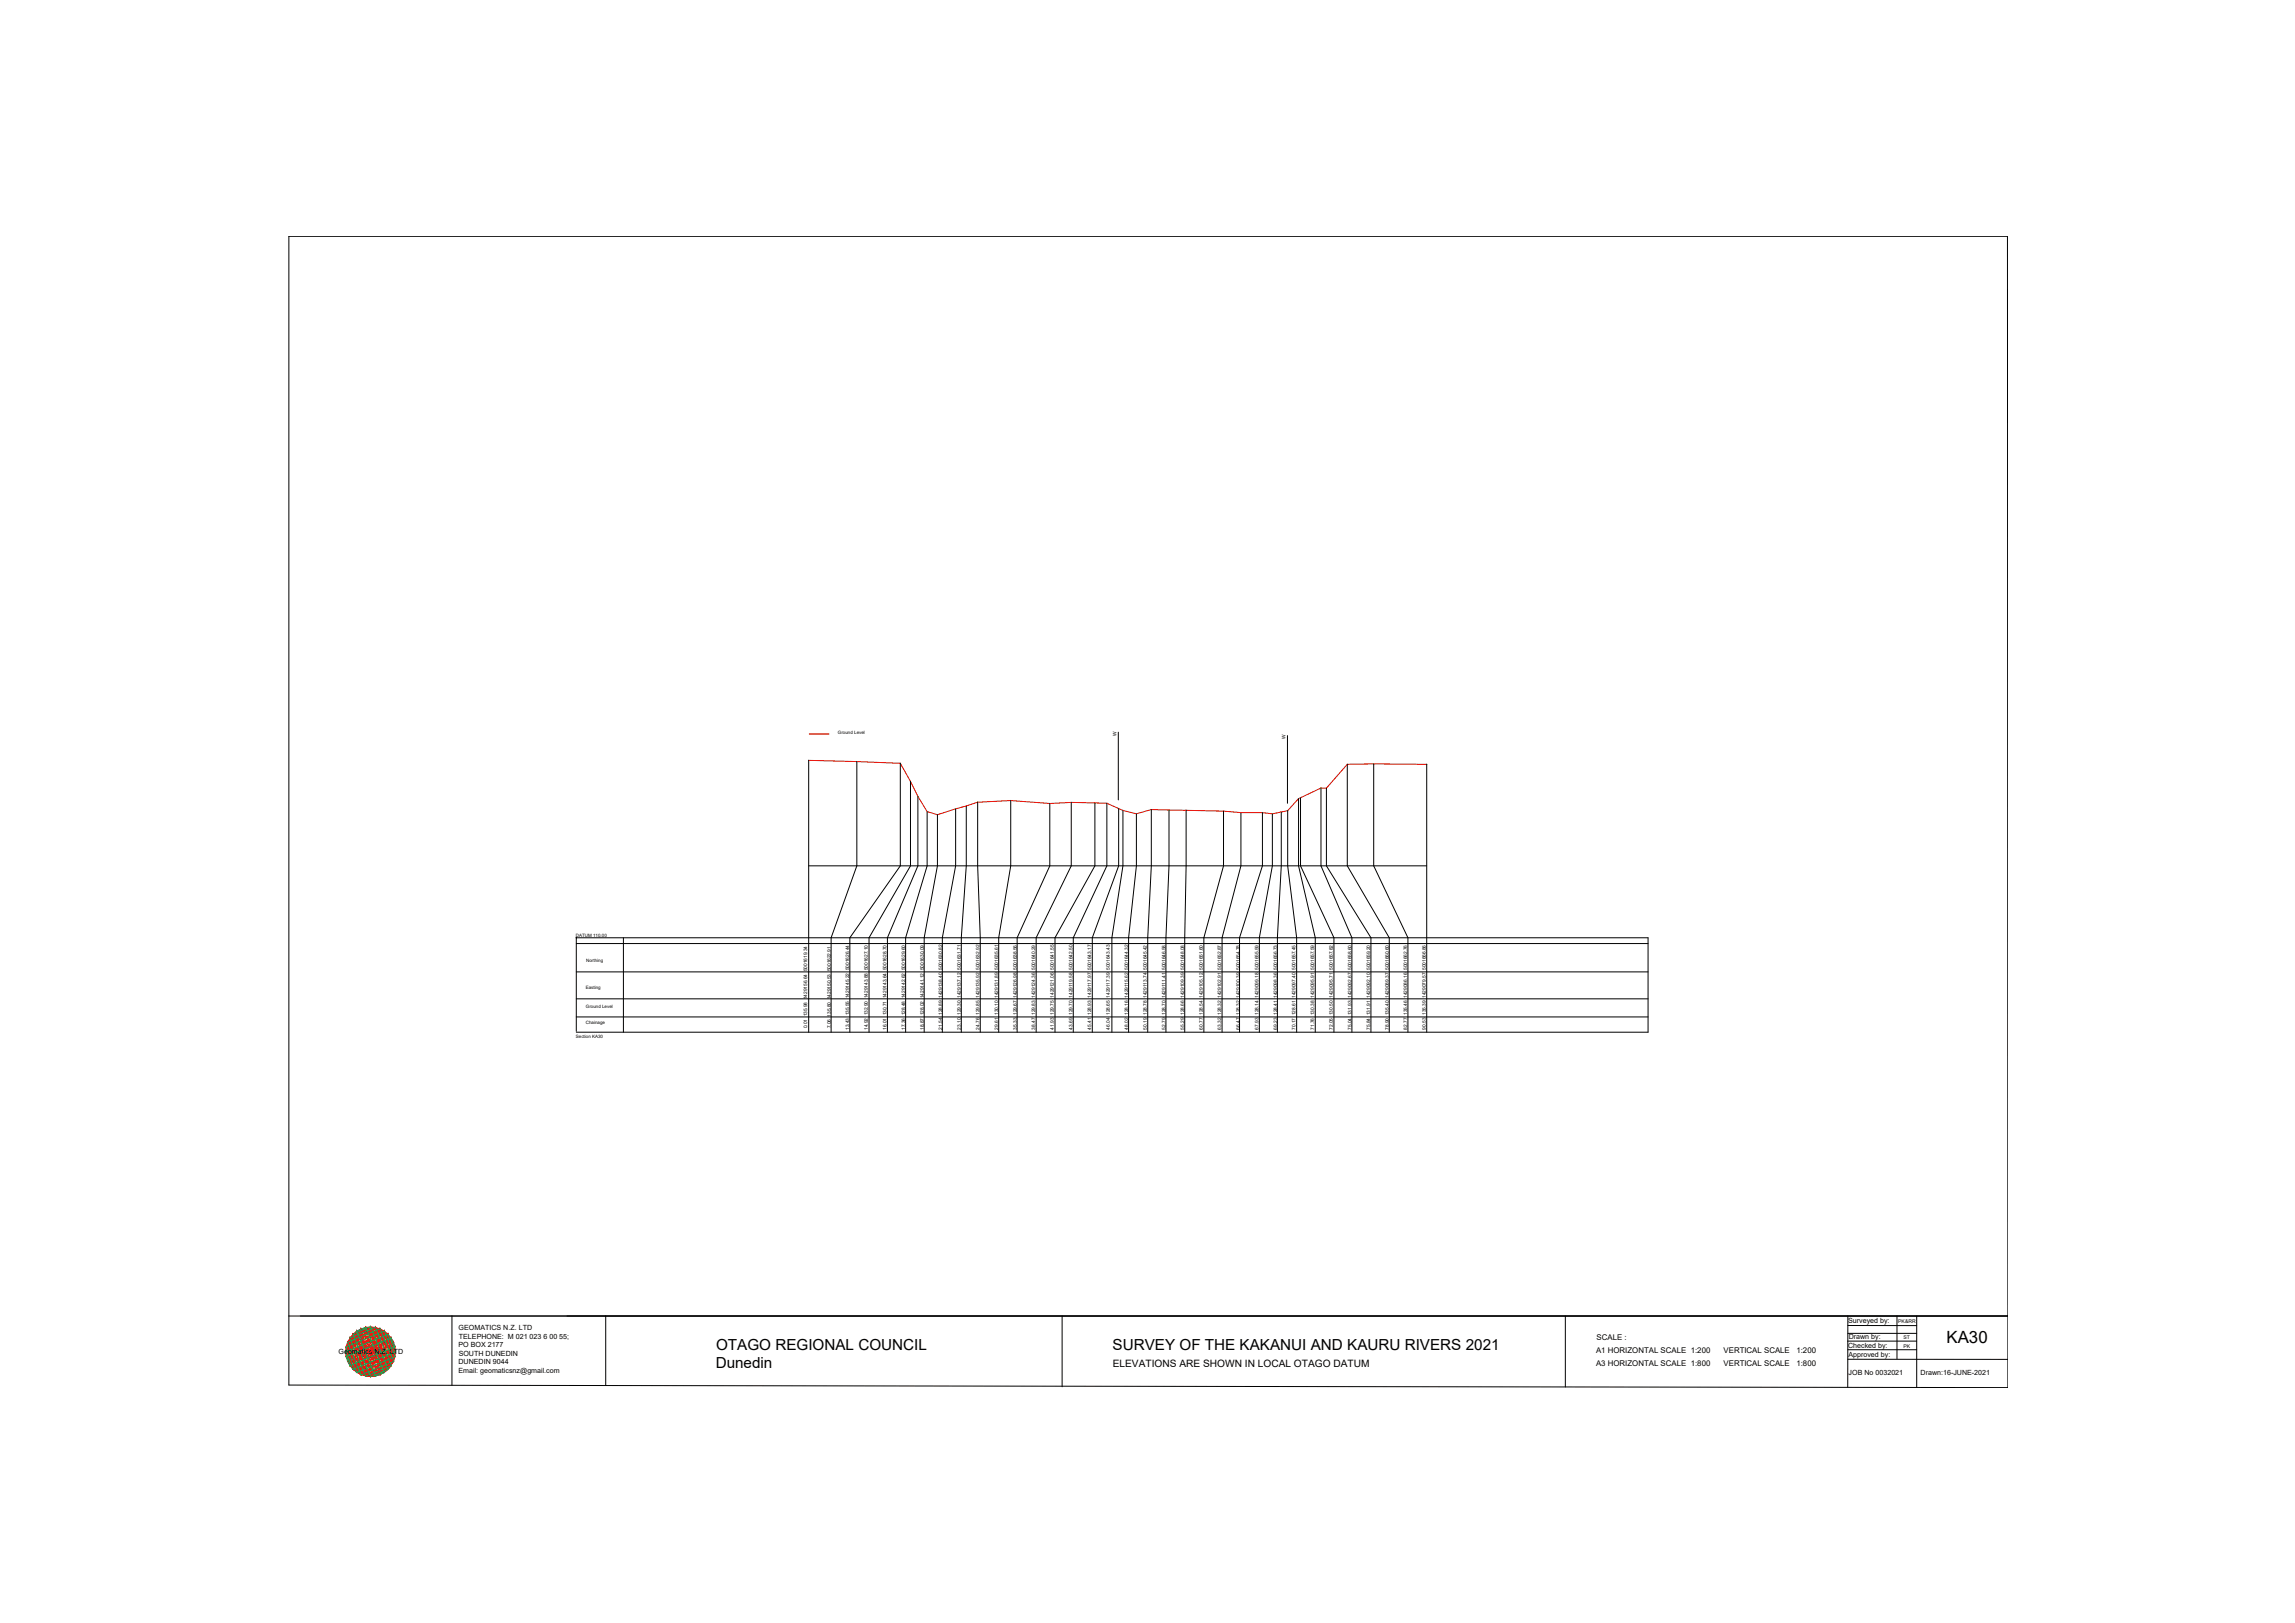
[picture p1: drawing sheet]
<svg xmlns="http://www.w3.org/2000/svg" width="420mm" height="297mm" viewBox="0 0 420 297" stroke-linecap="round" stroke-linejoin="round" font-family="sans-serif">
<defs><g id="words">
<text font-size="3.1" x="356.4" y="245.7">KA30</text>
<g font-size="2.8">
<text x="131" y="250.3">Dunedin</text>
<text x="131.1" y="247">OTAGO REGIONAL COUNCIL</text>
<text x="203.7" y="247">SURVEY OF THE KAKANUI AND KAURU RIVERS 2021</text>
</g>
<text font-size="1.9" x="203.7" y="250.1">ELEVATIONS ARE SHOWN IN LOCAL OTAGO DATUM</text>
<g font-size="1.4">
<text x="292.3" y="245.2">SCALE :</text>
<text x="292.2" y="247.6">A1 HORIZONTAL SCALE 1:200</text>
<text x="292.2" y="250">A3 HORIZONTAL SCALE 1:800</text>
<text x="315.5" y="247.6">VERTICAL SCALE</text>
<text x="315.5" y="250">VERTICAL SCALE</text>
<text x="328.9" y="247.6">1:200</text>
<text x="328.9" y="250">1:800</text>
</g>
<g font-size="1.3">
<text x="84" y="243.4">GEOMATICS N.Z. LTD</text>
<text x="84" y="245">TELEPHONE: M 021 023 6 00 55;</text>
<text x="338.3" y="242.1">Surveyed by:</text>
<text x="338.5" y="245.1">Drawn by:</text>
<text x="62" y="247.8">Geomatics N.Z. LTD</text>
<text x="83.9" y="246.6">PO BOX 2177</text>
<text x="83.9" y="249.7">DUNEDIN 9044</text>
<text x="83.9" y="251.3">Email: geomaticsnz@gmail.com</text>
<text x="84" y="248.1">SOUTH DUNEDIN</text>
<text x="338.3" y="246.6">Checked by:</text>
<text x="338.4" y="248.3">Approved by:</text>
<text x="338.4" y="251.7">JOB No 0032021</text>
<text x="351.6" y="251.7">Drawn:16-JUNE-2021</text>
</g>
<g font-size=".9">
<text x="204.4" y="134.7" transform="rotate(-90 204.4 134.7)">W</text>
<text x="235.3" y="135.3" transform="rotate(-90 235.3 135.3)">W</text>
<text x="147.8" y="188.2" transform="rotate(-90 147.8 188.2)">0.01 135.98 1429156.64 5001619.34</text>
<text x="152.1" y="188.2" transform="rotate(-90 152.1 188.2)">7.06 135.80 1429150.53 5001622.91</text>
<text x="155.5" y="188.5" transform="rotate(-90 155.5 188.5)">13.43 135.55 1429145.22 5001626.44</text>
<text x="158.9" y="188.5" transform="rotate(-90 158.9 188.5)">14.92 132.90 1429143.88 5001627.10</text>
<text x="162.3" y="188.5" transform="rotate(-90 162.3 188.5)">16.01 130.71 1429143.64 5001628.70</text>
<text x="165.7" y="188.5" transform="rotate(-90 165.7 188.5)">17.36 128.48 1429142.62 5001629.60</text>
<text x="169.1" y="188.5" transform="rotate(-90 169.1 188.5)">18.87 128.02 1429141.12 5001630.09</text>
<text x="172.5" y="188.4" transform="rotate(-90 172.5 188.4)">21.54 128.89 1429138.40 5001630.82</text>
<text x="175.9" y="188.4" transform="rotate(-90 175.9 188.4)">23.10 129.30 1429137.12 5001631.71</text>
<text x="179.3" y="188.4" transform="rotate(-90 179.3 188.4)">24.76 129.85 1429135.92 5001632.92</text>
<text x="182.7" y="188.4" transform="rotate(-90 182.7 188.4)">29.61 130.10 1429131.89 5001635.61</text>
<text x="186.1" y="188.5" transform="rotate(-90 186.1 188.5)">35.33 129.67 1429126.98 5001638.56</text>
<text x="189.5" y="188.5" transform="rotate(-90 189.5 188.5)">38.47 129.83 1429124.36 5001640.29</text>
<text x="192.9" y="188.4" transform="rotate(-90 192.9 188.4)">41.93 129.75 1429121.06 5001641.55</text>
<text x="196.4" y="188.4" transform="rotate(-90 196.4 188.4)">43.69 129.70 1429119.58 5001642.50</text>
<text x="199.7" y="188.4" transform="rotate(-90 199.7 188.4)">45.41 128.93 1429117.97 5001643.17</text>
<text x="203.2" y="188.4" transform="rotate(-90 203.2 188.4)">46.04 128.65 1429117.39 5001643.43</text>
<text x="206.6" y="188.4" transform="rotate(-90 206.6 188.4)">48.02 128.16 1429115.62 5001644.32</text>
<text x="210" y="188.5" transform="rotate(-90 210 188.5)">50.19 128.78 1429113.74 5001645.42</text>
<text x="213.4" y="188.5" transform="rotate(-90 213.4 188.5)">52.79 128.70 1429111.41 5001646.58</text>
<text x="216.8" y="188.5" transform="rotate(-90 216.8 188.5)">55.29 128.66 1429109.39 5001648.08</text>
<text x="220.2" y="188.5" transform="rotate(-90 220.2 188.5)">60.77 128.54 1429105.12 5001651.60</text>
<text x="223.6" y="188.5" transform="rotate(-90 223.6 188.5)">63.32 128.32 1429102.91 5001652.87</text>
<text x="227" y="188.5" transform="rotate(-90 227 188.5)">66.47 128.32 1429100.39 5001654.78</text>
<text x="230.4" y="188.5" transform="rotate(-90 230.4 188.5)">67.93 128.14 1429099.18 5001655.59</text>
<text x="233.8" y="188.5" transform="rotate(-90 233.8 188.5)">69.23 128.41 1429098.36 5001656.73</text>
<text x="237.2" y="188.5" transform="rotate(-90 237.2 188.5)">70.17 128.61 1429097.40 5001657.45</text>
<text x="240.6" y="188.5" transform="rotate(-90 240.6 188.5)">71.76 130.38 1429095.91 5001657.59</text>
<text x="244" y="188.5" transform="rotate(-90 244 188.5)">72.05 130.50 1429095.71 5001657.82</text>
<text x="247.4" y="188.5" transform="rotate(-90 247.4 188.5)">75.04 131.93 1429092.67 5001658.60</text>
<text x="250.8" y="188.5" transform="rotate(-90 250.8 188.5)">75.84 131.91 1429092.10 5001659.20</text>
<text x="254.2" y="188.5" transform="rotate(-90 254.2 188.5)">78.90 135.40 1429089.37 5001660.60</text>
<text x="257.6" y="188.5" transform="rotate(-90 257.6 188.5)">82.77 135.46 1429086.16 5001662.76</text>
<text x="261" y="188.5" transform="rotate(-90 261 188.5)">90.53 135.39 1429079.57 5001666.86</text>
<text x="347.5" y="242.2">PK&amp;RR</text>
<text x="348.5" y="245">ST</text>
<text x="348.5" y="246.8">PK</text>
</g>
<g font-size=".8">
<text x="153.4" y="134.3">Ground Level</text>
<text x="105.4" y="171.5">DATUM 110.00</text>
<text x="107.3" y="176.1">Northing</text>
<text x="107.2" y="181">Easting</text>
<text x="107.3" y="184.5">Ground Level</text>
<text x="105.4" y="190.1">Section KA30</text>
<text x="107.3" y="187.4">Chainage</text>
</g>
</g></defs>
<!-- layer: 0 -->
<g fill="none" stroke="#f1eb1f" stroke-width=".18">
<path d="M148 139.1l.1 .1M148.1 139.1l-.1 .1M156.8 139.4h.1M156.9 139.4h-.1M164.8 139.7h.1M246.7 139.9h-.1M251.5 139.8h.1M261.2 139.9h.1M166.7 143h.1M168 145.7l.1 .1M168.1 145.7l-.1 .1M169.7 148.5v.1"/>
<path d="M171.6 149.1h.1M174.9 148h.1M175 148h-.1M176.9 147.5h.1M179 146.8h.1M185.1 146.5h-.1M192.2 147v.1M196.1 146.8v.1M200.4 146.9l.1 .1M200.5 146.9l-.1 .1M202.6 147h.1M202.7 147h-.1"/>
<path d="M204.8 148h.1M205.6 148.3h.1M208 148.9l.1 .1M208.1 148.9l-.1 .1M210.8 148.1v.1M214 148.2v.1M217.1 148.3h.1M217.2 148.3h-.1M224 148.4v.1M227.2 148.7h.1M231.1 148.7h.1M232.9 148.9l.1 .1"/>
<path d="M233 148.9l-.1 .1M234.6 148.6h-.1M235.7 148.4h.1M235.8 148.4h-.1M237.7 146.1v.1M238.1 146h.1M241.9 144.2h-.1M242.8 144.2l.1 .1M242.9 144.2l-.1 .1"/>
<circle cx="148" cy="139.2" r=".02"/>
<circle cx="156.9" cy="139.4" r=".02"/>
<circle cx="164.8" cy="139.7" r=".02"/>
<circle cx="246.6" cy="139.9" r=".02"/>
<circle cx="251.5" cy="139.8" r=".02"/>
<circle cx="261.2" cy="139.9" r=".02"/>
<circle cx="166.7" cy="143" r=".02"/>
<circle cx="168" cy="145.7" r=".02"/>
<circle cx="169.7" cy="148.5" r=".02"/>
<circle cx="171.6" cy="149.1" r=".02"/>
<circle cx="174.9" cy="148" r=".02"/>
<circle cx="176.9" cy="147.5" r=".02"/>
<circle cx="179" cy="146.8" r=".02"/>
<circle cx="185" cy="146.5" r=".02"/>
<circle cx="192.2" cy="147.1" r=".02"/>
<circle cx="196.1" cy="146.8" r=".02"/>
<circle cx="200.4" cy="146.9" r=".02"/>
<circle cx="202.6" cy="147" r=".02"/>
<circle cx="204.8" cy="148" r=".02"/>
<circle cx="205.6" cy="148.3" r=".02"/>
<circle cx="208" cy="148.9" r=".02"/>
<circle cx="210.8" cy="148.2" r=".02"/>
<circle cx="214" cy="148.2" r=".02"/>
<circle cx="217.1" cy="148.3" r=".02"/>
<circle cx="224" cy="148.4" r=".02"/>
<circle cx="227.2" cy="148.7" r=".02"/>
<circle cx="231.1" cy="148.7" r=".02"/>
<circle cx="232.9" cy="148.9" r=".02"/>
<circle cx="234.6" cy="148.6" r=".02"/>
<circle cx="235.7" cy="148.4" r=".02"/>
<circle cx="237.7" cy="146.2" r=".02"/>
<circle cx="238.1" cy="146" r=".02"/>
<circle cx="241.8" cy="144.2" r=".02"/>
<circle cx="242.8" cy="144.2" r=".02"/>
</g>
<g fill="none" stroke="#000" stroke-width=".18">
<path d="M52.9 43.3h314.6l.1 210.7-314.7-.5zM148.1 139.2v49.7M156.9 139.4v19.1l-4.7 13.1v17.3M164.8 139.7v18.8l-9.2 13.1v17.3M204.7 134v12.4M235.7 134.6v12.4M246.7 139.9v18.6l7.6 13.1v17.3M251.5 139.8v18.7l6.3 13.1v17.3M261.2 139.9v49M148.1 158.5h113.1M166.7 143v15.5l-7.6 13.1v17.3M168 145.8v12.7l-5.5 13.1v17.3"/>
<path d="M169.7 148.5v10l-3.9 13.1v17.3M171.6 149.1v9.4l-2.4 13.1v17.3M175 148v10.5l-2.5 13.1v17.3M176.9 147.5v11l-.9 13.1v17.3M179 146.8v11.7l.5 13.1v17.3M185 146.5v12l-2.2 13.1v17.3M192.2 147.1v11.4l-6 13.1v17.3M196.1 146.9v11.6l-6.4 13.1v17.3M200.4 146.9v11.6l-7.3 13.1v17.3M202.6 147v11.5l-6.1 13.1v17.3M204.8 148v10.5l-4.8 13.1v17.3M205.6 148.3v10.2l-2 13.1v17.3"/>
<path d="M208 148.9v9.6l-1.4 13.1v17.3M210.8 148.2v10.3l-.7 13.1v17.3M214 148.3v10.2l-.5 13.1v17.3M217.1 148.3v10.2l-.2 13.1v17.3M224 148.5v10l-3.6 13.1v17.3M227.2 148.7v9.8l-3.5 13.1v17.3M231.1 148.7v9.8l-4.2 13.1v17.3M232.9 148.9v9.6l-2.3 13.1v17.3M234.6 148.6v9.9l-.7 13.1v17.3M235.7 148.4v10.1l1.7 13.1v17.3M237.7 146.2v12.3l3.1 13.1v17.3M238.1 146v12.5l6.1 13.1v17.3"/>
<path d="M241.8 144.2v14.3l5.7 13.1v17.3M242.8 144.2v14.3l8.2 13.1v17.3M105.5 171.6v.1M105.5 171.6h196.2v17.3h-196.2M105.5 177.9h196.2M105.5 171.6v17.2M105.5 172.7h196.2M114.1 171.6v17.3M105.5 186.1h196.2M105.5 182.8h196.2M52.9 240.9h314.7M82.7 240.8v12.7"/>
<path d="M110.9 240.8v12.8M194.4 240.9v12.9M286.6 240.9v12.9M338.3 245.4h12.6M338.3 247h12.6M338.3 248.8h29.3M338.3 242.6h12.6M338.3 244h12.6M338.3 240.9v13M347.3 240.9v7.8M350.9 240.9v13"/>
<circle cx="105.5" cy="171.6" r=".02"/>
</g>
<!-- layer: geo -->
<g fill="none" stroke="#545454" stroke-width=".18">
<path d="M63.3 247.4h9.1M63.4 246.5h8.9v1.8h-8.9zM63.6 245.7h8.5v3.5h-8.5zM63.6 245.7h.1M64 244.9h7.6v5h-7.6zM64.6 244.2h6.5v6.4h-6.5zM65.3 243.6h.1M65.3 243.6h5.1v7.6h-5.1zM66.1 243.2h3.5v8.4h-3.5zM66.9 242.9h1.8v9h-1.7zM67.8 242.8v9.2M71.6 244.9h.1"/>
<path d="M72.3 246.5h.1"/>
</g>
<g fill="none" stroke="#ff0" stroke-width=".18">
<path d="M63.3 247.4l4.5-4.6 4.6 4.6-4.6 4.5-4.4-4.5M63.4 246.5l3.6-3.6 5.3 5.4-3.6 3.6zM64.6 250.6h.1M64.6 244.2l6.5 6.4M65.3 251.2l-1.3-1.3 6.4-6.3 1.2 1.3-6.3 6.3M65.3 243.6l6.3 6.3-1.2 1.3-6.4-6.3zM66.1 243.2l6 6-2.5 2.4-6-5.9zM68.7 251.9h.1M68.7 242.9l3.6 3.6-5.3 5.4-3.6-3.6zM69.6 243.2l2.5 2.5-6 5.9-2.5-2.4zM71.1 244.1h.1M71.1 244.2l-6.5 6.4"/>
<path d="M71.1 250.6h.1"/>
</g>
<g fill="none" stroke="#00b85c" stroke-width=".18">
<path d="M63.3 247.4l1.3 3.2 7.8-3.2-1.3-3.2-7.8 3.2M63.4 246.5l7-2.9 1.9 4.7-7 2.9zM63.4 248.3l8.2-3.4 .7 1.6-8.2 3.4zM63.6 245.7l8.5 3.5M63.6 245.7l2.5 5.9M64 244.9l4.7-2 2.9 7-4.6 2zM64.6 244.2l3.2-1.4 3.3 7.8-3.3 1.4zM65.3 243.6l1.7-.7 3.4 8.3-1.7 .7zM66.1 243.2l3.5 8.4M69.6 243.2l-3.5 8.4M69.6 243.2l2.5 6M69.6 243.2l-6 2.5"/>
<path d="M72.1 245.7l-8.5 3.5M72.1 249.2l-6 2.4"/>
</g>
<g fill="none" stroke="#f00" stroke-width=".18">
<path d="M63.3 247.4l2.8 4.2M63.3 247.4l6.3 4.2M63.3 247.4l8.8 1.8M63.3 247.4h.1M63.4 248.3h.1M63.4 246.5h.1M63.4 246.5l8.9 1.8M63.4 246.5l.6 3.4M63.4 246.5l3.6 5.4M63.4 248.3l1.9 2.9M63.4 246.5l7 4.7M63.4 248.3l5.3 3.6"/>
<path d="M63.4 248.3l8.2 1.6M63.6 245.7l1 4.9M63.6 245.7l4.2 6.3M63.6 249.2l1 1.4M63.6 249.2l4.2 2.8M63.6 245.7l7.5 4.9M63.6 245.7l8.8 1.7M63.6 249.2l7.5 1.4M63.6 245.7l-.3 1.7M63.6 245.7h.1M63.7 249.2h.1M64 249.9h.1"/>
<path d="M64 244.9h.1M64 244.9l7.6 5M64 244.9l1.3 6.3M64 244.9l4.7 7M64 249.9l3 2M64 249.9l6.4 1.3M64 244.9l-.6 3.4M64.1 244.9l8.2 1.6M64.6 244.2h.1M64.6 244.2l1.5 7.4M64.6 244.2l5 7.4M64.6 244.2l7.5 5"/>
<path d="M64.6 250.6l1.5 1M64.6 244.2l-1 1.4M64.6 244.2l7.5 1.5M64.6 250.6l5 1M64.6 244.2l-1 5M64.7 250.6h.1M65.3 243.6h.1M65.3 251.2h.1M65.3 243.6l5.1 7.6M65.3 243.6l1.7 8.3M65.3 243.6l-1.9 2.9M65.3 251.2l3.4 .7"/>
<path d="M65.3 243.6l-1.3 6.3M65.3 243.6l7 4.7M65.3 243.6l6.3 1.3M66.1 243.2h.1M66.1 243.2l1.7 8.8M66.1 243.2l5 7.4M66.1 243.2l-1.5 1M66.1 243.2l6.3 4.2M66.1 243.2l-2.8 4.2M66.1 243.2l5 1M66.1 251.6l1.7 .4M66.1 243.2l-1.5 7.4"/>
<path d="M66.1 251.6h.1M67 242.9h.1M67 251.9h.1M67 242.9l1.7 9M67 242.9l4.6 7M67 242.9l-3 2M67 242.9l5.3 3.6M67 242.9l-3.6 5.4M67 242.9l3.4 .7M67 242.9l-1.7 8.3M67.8 242.9h.1M67.8 242.8l1.8 8.8"/>
<path d="M67.8 242.8l-1.7 .4M67.8 242.8l4.3 6.4M67.8 242.8l-4.2 2.9M67.8 242.8l4.3 2.9M67.8 242.8l-4.2 6.4M67.8 242.8l1.8 .4M67.8 242.8l-1.7 8.8M67.9 251.9h.1M68.7 251.9h.1M68.7 242.9h.1M68.7 242.9l-1.7 9M68.7 242.9l1.7 8.3"/>
<path d="M68.7 242.9l-3.4 .7M68.7 242.9l3.6 5.4M68.7 242.9l-5.3 3.6M68.7 242.9l2.9 2M68.7 242.9l-4.7 7M69.5 243.2h.1M69.6 243.2l1.5 7.4M69.6 243.2l-5 1M69.6 251.6l-1.8 .4M69.6 243.2l2.8 4.2M69.6 243.2l-6.3 4.2M69.6 243.2l1.5 1"/>
<path d="M69.6 243.2l-5 7.4M69.6 243.2l-1.8 8.8M69.6 251.6h.1M70.4 251.2h.1M70.4 243.6h.1M70.4 243.6l-5.1 7.6M70.4 243.6l1.2 6.3M70.4 243.6l-6.4 1.3M70.4 251.2l-3.4 .7M70.4 243.6l1.9 2.9M70.4 243.6l-7 4.7M70.4 243.6l-1.7 8.3"/>
<path d="M71 244.2h.1M71.1 244.2l1 5M71.1 244.2l-7.5 1.5M71.1 250.6l-5 1M71.1 244.2l1 1.5M71.1 244.2l-7.5 5M71.1 250.6l-1.5 1M71.1 244.2l-5 7.4M71.1 244.2l-1.5 7.4M71.1 250.6h.1M71.6 244.9h.1M71.6 249.9h.1"/>
<path d="M71.6 244.9l-7.6 5M71.6 244.9l.7 3.4M71.6 244.9l-8.2 1.6M71.6 249.9l-6.3 1.3M71.6 249.9l-2.9 2M71.6 244.9l-4.6 7M71.6 244.9l-1.2 6.3M72 245.6h.1M72.1 249.1h.1M72.1 245.7l.3 1.7M72.1 245.7l-8.8 1.7 .3 1.8M72.1 249.2l-7.5 1.4"/>
<path d="M72.1 249.2l-4.3 2.8M72.1 245.7l-7.5 4.9M72.1 245.6l-4.3 6.4M72.1 249.2l-1 1.4M72.1 245.7l-1 4.9M72.3 246.5h.1M72.3 248.3h.1M72.3 246.5l-8.9 1.8M72.3 248.3l-8.3 1.6M72.3 246.5l-7 4.7M72.3 248.3l-5.3 3.6M72.3 246.5l-3.6 5.4"/>
<path d="M72.3 248.3l-1.9 2.9M72.3 246.5l-.7 3.4M72.4 247.4h.1M72.4 247.4l-.3 1.8M72.4 247.4l-8.8 1.8M72.4 247.4l-6.3 4.2M72.4 247.4l-2.8 4.2"/>
</g>
<!-- layer: 0 -->
<path d="M148.1 139.2l16.7 .5 3.2 6.1 1.7 2.7 1.9 .6 7.4-2.3 6-.3 7.2 .6 3.9-.2 6.5 .1 3 1.3 2.4 .6 2.8-.7 13.2 .3 3.2 .2h3.9l1.8 .2 2.8-.5 2-2.2 4.1-2h1l3.9-4.3h14.5M148.2 134.3h3.6" fill="none" stroke="#f00" stroke-width=".18"/>
<use href="#words"/>
</svg>
